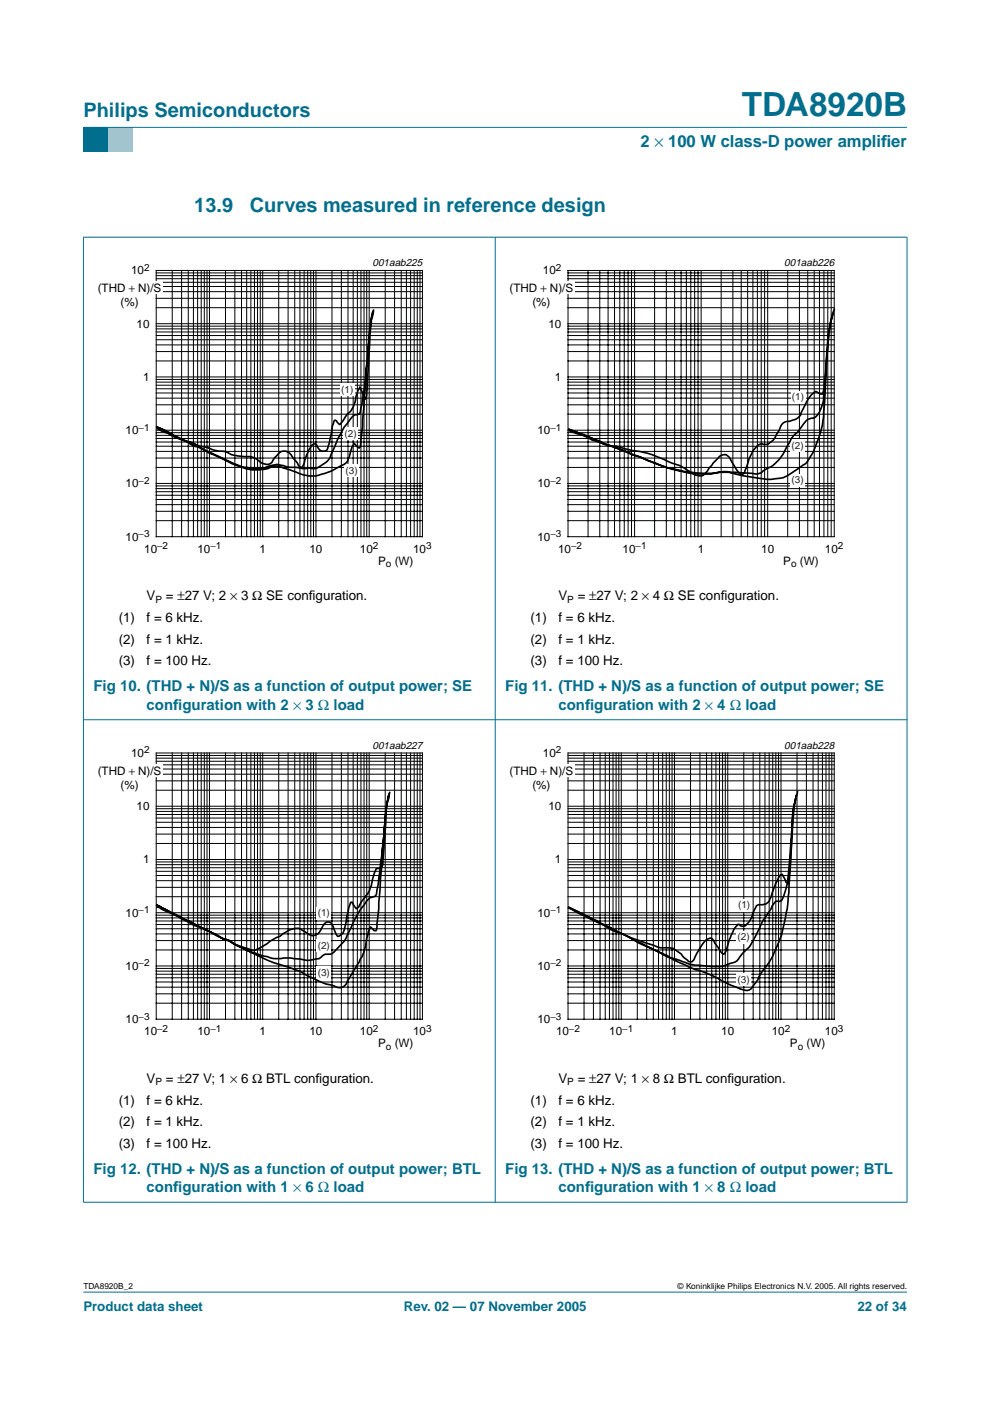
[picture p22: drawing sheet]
<svg xmlns="http://www.w3.org/2000/svg" width="210mm" height="297mm" viewBox="0 0 210 297" stroke-linecap="round" stroke-linejoin="round" font-family="sans-serif">
<defs><g id="words">
<text font-size="7.1" fill="#006e8c" x="157.3" y="24.7">TDA8920B</text>
<g font-size="4.2" fill="#006e8c">
<text x="17.7" y="24.9">Philips Semiconductors</text>
<text x="41.2" y="45">13.9</text>
<text x="53" y="45">Curves measured in reference design</text>
</g>
<g font-size="3.5" fill="#006e8c">
<text x="135.8" y="31.1">2 × 100 W class-D power amplif</text>
<text x="186.8" y="31.1">ier</text>
</g>
<g font-size="3.2" fill="#006e8c">
<text x="19.8" y="146.6">Fig 10. (THD + N)/S as a function of output power; SE</text>
<text x="107.1" y="146.6">Fig 11. (THD + N)/S as a function of output power; SE</text>
<text x="31.1" y="150.5">conf</text>
<text x="36.7" y="150.5">iguration with 2 × 3 Ω load</text>
<text x="118.4" y="150.5">conf</text>
<text x="124.1" y="150.5">iguration with 2 × 4 Ω load</text>
<text x="19.8" y="248.9">Fig 12. (THD + N)/S as a function of output power; BTL</text>
<text x="107.1" y="248.9">Fig 13. (THD + N)/S as a function of output power; BTL</text>
<text x="31.1" y="252.8">conf</text>
<text x="36.7" y="252.8">iguration with 1 × 6 Ω load</text>
<text x="118.4" y="252.8">conf</text>
<text x="124.1" y="252.8">iguration with 1 × 8 Ω load</text>
</g>
<g font-size="2.8">
<text x="25.2" y="131.9">(1)</text>
<text x="31.1" y="127.3">V</text>
<text x="31.1" y="131.9">f = 6 kHz.</text>
<text x="35.2" y="127.3">= ±27 V; 2 × 3 Ω SE conf</text>
<text x="65.5" y="127.3">iguration.</text>
<text x="112.5" y="131.9">(1)</text>
<text x="118.4" y="127.3">V</text>
<text x="118.4" y="131.9">f = 6 kHz.</text>
<text x="122.5" y="127.3">= ±27 V; 2 × 4 Ω SE conf</text>
<text x="152.8" y="127.3">iguration.</text>
<text x="25.2" y="136.5">(2)</text>
<text x="31.1" y="136.5">f = 1 kHz.</text>
<text x="112.5" y="136.5">(2)</text>
<text x="118.4" y="136.5">f = 1 kHz.</text>
<text x="25.2" y="141.1">(3)</text>
<text x="31.1" y="141.1">f = 100 Hz.</text>
<text x="112.5" y="141.1">(3)</text>
<text x="118.4" y="141.1">f = 100 Hz.</text>
<text x="31.1" y="229.6">V</text>
<text x="35.2" y="229.6">= ±27 V; 1 × 6 Ω BTL conf</text>
<text x="66.9" y="229.6">iguration.</text>
<text x="118.4" y="229.6">V</text>
<text x="122.5" y="229.6">= ±27 V; 1 × 8 Ω BTL conf</text>
<text x="154.2" y="229.6">iguration.</text>
<text x="25.2" y="234.2">(1)</text>
<text x="25.2" y="238.8">(2)</text>
<text x="31.1" y="234.2">f = 6 kHz.</text>
<text x="31.1" y="238.8">f = 1 kHz.</text>
<text x="112.5" y="234.2">(1)</text>
<text x="112.5" y="238.8">(2)</text>
<text x="118.4" y="234.2">f = 6 kHz.</text>
<text x="118.4" y="238.8">f = 1 kHz.</text>
<text x="25.2" y="243.4">(3)</text>
<text x="31.1" y="243.4">f = 100 Hz.</text>
<text x="112.5" y="243.4">(3)</text>
<text x="118.4" y="243.4">f = 100 Hz.</text>
</g>
<g font-size="2.8" fill="#006e8c">
<text x="17.7" y="278">Product data sheet</text>
<text x="85.6" y="278">Rev. 02 — 07 November 2005</text>
<text x="181.8" y="278">22 of 34</text>
</g>
<g font-size="2.5">
<text x="27.8" y="58.2">10</text>
<text x="115.1" y="58.2">10</text>
<text x="20.7" y="62">(THD + N)/S</text>
<text x="25.6" y="65">(%)</text>
<text x="108" y="62">(THD + N)/S</text>
<text x="112.9" y="65">(%)</text>
<text x="29" y="69.5">10</text>
<text x="116.3" y="69.5">10</text>
<text x="30.3" y="80.8">1</text>
<text x="117.7" y="80.8">1</text>
<text x="26.6" y="92.1">10</text>
<text x="113.9" y="92.1">10</text>
<text x="26.6" y="103.3">10</text>
<text x="113.9" y="103.3">10</text>
<text x="26.6" y="114.6">10</text>
<text x="30.6" y="117.2">10</text>
<text x="41.9" y="117.2">10</text>
<text x="55" y="117.2">1</text>
<text x="65.6" y="117.2">10</text>
<text x="76.3" y="117.2">10</text>
<text x="80.2" y="119.7">P</text>
<text x="83.7" y="119.7">(W)</text>
<text x="87.6" y="117.2">10</text>
<text x="113.9" y="114.6">10</text>
<text x="118.3" y="117.2">10</text>
<text x="132" y="117.2">10</text>
<text x="148" y="117.2">1</text>
<text x="161.4" y="117.2">10</text>
<text x="166.1" y="119.7">P</text>
<text x="169.6" y="119.7">(W)</text>
<text x="174.9" y="117.2">10</text>
<text x="27.8" y="160.5">10</text>
<text x="115.1" y="160.5">10</text>
<text x="20.7" y="164.3">(THD + N)/S</text>
<text x="25.6" y="167.3">(%)</text>
<text x="108" y="164.3">(THD + N)/S</text>
<text x="112.9" y="167.3">(%)</text>
<text x="29" y="171.8">10</text>
<text x="116.3" y="171.8">10</text>
<text x="30.3" y="183.1">1</text>
<text x="117.7" y="183.1">1</text>
<text x="26.6" y="194.4">10</text>
<text x="113.9" y="194.4">10</text>
<text x="26.6" y="205.7">10</text>
<text x="113.9" y="205.7">10</text>
<text x="26.6" y="216.9">10</text>
<text x="30.6" y="219.5">10</text>
<text x="41.9" y="219.5">10</text>
<text x="55" y="219.5">1</text>
<text x="65.6" y="219.5">10</text>
<text x="76.3" y="219.5">10</text>
<text x="87.6" y="219.5">10</text>
<text x="113.9" y="216.9">10</text>
<text x="117.9" y="219.5">10</text>
<text x="129.2" y="219.5">10</text>
<text x="142.3" y="219.5">1</text>
<text x="152.9" y="219.5">10</text>
<text x="163.6" y="219.5">10</text>
<text x="174.9" y="219.5">10</text>
<text x="80.2" y="222">P</text>
<text x="83.7" y="222">(W)</text>
<text x="167.5" y="222">P</text>
<text x="171" y="222">(W)</text>
</g>
<g font-size="2.2">
<text x="79" y="56.5">001aab225</text>
<text x="166.3" y="56.5">001aab226</text>
<text x="79" y="158.8">001aab227</text>
<text x="166.3" y="158.8">001aab228</text>
</g>
<g font-size="2.1">
<text x="30.5" y="57.4">2</text>
<text x="117.8" y="57.4">2</text>
<text x="29.4" y="91.3">−1</text>
<text x="116.7" y="91.3">−1</text>
<text x="29.4" y="102.6">−2</text>
<text x="116.7" y="102.6">−2</text>
<text x="29.4" y="113.9">−3</text>
<text x="116.7" y="113.9">−3</text>
<text x="33.3" y="116.4">−2</text>
<text x="44.6" y="116.4">−1</text>
<text x="79.1" y="116.4">2</text>
<text x="90.4" y="116.4">3</text>
<text x="121.1" y="116.4">−2</text>
<text x="134.7" y="116.4">−1</text>
<text x="177.7" y="116.4">2</text>
<text x="81.8" y="120.2">o</text>
<text x="167.7" y="120.2">o</text>
<text x="33" y="127.8">P</text>
<text x="120.3" y="127.8">P</text>
<text x="30.5" y="159.8">2</text>
<text x="117.8" y="159.8">2</text>
<text x="29.4" y="193.6">−1</text>
<text x="116.7" y="193.6">−1</text>
<text x="29.4" y="204.9">−2</text>
<text x="116.7" y="204.9">−2</text>
<text x="29.4" y="216.2">−3</text>
<text x="33.3" y="218.7">−2</text>
<text x="44.6" y="218.7">−1</text>
<text x="79.1" y="218.7">2</text>
<text x="90.4" y="218.7">3</text>
<text x="116.7" y="216.2">−3</text>
<text x="120.6" y="218.7">−2</text>
<text x="131.9" y="218.7">−1</text>
<text x="166.4" y="218.7">2</text>
<text x="177.7" y="218.7">3</text>
<text x="81.8" y="222.5">o</text>
<text x="169.1" y="222.5">o</text>
<text x="33" y="230.1">P</text>
<text x="120.3" y="230.1">P</text>
</g>
<g font-size="2.1" fill="#231f20">
<text x="72.4" y="83.3">(1)</text>
<text x="167.9" y="84.9">(1)</text>
<text x="73.1" y="92.6">(2)</text>
<text x="167.8" y="95.2">(2)</text>
<text x="73.2" y="100.4">(3)</text>
<text x="167.8" y="102.4">(3)</text>
<text x="67.4" y="194.3">(1)</text>
<text x="156.5" y="192.6">(1)</text>
<text x="67.4" y="201.2">(2)</text>
<text x="156.4" y="199.4">(2)</text>
<text x="67.4" y="206.9">(3)</text>
<text x="156.4" y="208.4">(3)</text>
</g>
<g font-size="1.8">
<text x="17.7" y="273.4">TDA8920B_2</text>
<text x="143.7" y="273.4">© Koninklijke Philips Electronics N.V. 2005. All rights reserved.</text>
</g>
</g></defs>
<path d="M17.7 273.9h174.6z" fill="#006e8c" stroke="#006e8c" stroke-width=".21"/>
<path d="M17.7 27h5.3v5.3h-5.3z" fill-rule="evenodd" fill="#006e8c"/>
<path d="M23 27h5.3v5.3h-5.3z" fill-rule="evenodd" fill="#96c4d6"/>
<g fill="#006e8c" stroke="#006e8c" stroke-width=".21">
<path d="M17.7 27h174.6z"/>
<path d="M17.7 50.3v204.6z"/>
<path d="M105 50.2v204.7z"/>
<path d="M192.3 50.3v204.6z"/>
<path d="M17.6 50.3h174.8z"/>
<path d="M17.6 152.6h174.8z"/>
<path d="M17.6 254.9h174.8z"/>
</g>
<path d="M20.4 54.5h81.9v66.3h-81.9z" fill="none" stroke="#fff" stroke-width=".21"/>
<g fill="none" stroke="#000" stroke-width=".21">
<path d="M33.1 57.3h56.5v56.5h-56.5zM33.1 59.9h56.5M33.1 59.1h56.5M33.1 58.4h56.5M33.1 57.9h56.5M36.5 57.3v56.5M38.5 57.3v56.5M39.9 57.3v56.5M41 57.3v56.5M41.9 57.3v56.5M42.7 57.3v56.5M43.3 57.3v56.5"/>
<path d="M43.9 57.3v56.5M44.4 57.3v56.5M47.8 57.3v56.5M49.8 57.3v56.5M51.2 57.3v56.5M52.3 57.3v56.5M53.2 57.3v56.5M53.9 57.3v56.5M54.6 57.3v56.5M55.2 57.3v56.5M55.7 57.3v56.5M59.1 57.3v56.5"/>
<path d="M61.1 57.3v56.5M62.5 57.3v56.5M63.6 57.3v56.5M64.5 57.3v56.5M65.2 57.3v56.5M65.9 57.3v56.5M66.5 57.3v56.5M67 57.3v56.5M70.4 57.3v56.5M72.4 57.3v56.5M73.8 57.3v56.5M74.9 57.3v56.5"/>
<path d="M75.8 57.3v56.5M76.5 57.3v56.5M77.2 57.3v56.5M77.8 57.3v56.5M78.3 57.3v56.5M81.7 57.3v56.5M83.7 57.3v56.5M85.1 57.3v56.5M86.2 57.3v56.5M87.1 57.3v56.5M87.8 57.3v56.5M88.5 57.3v56.5"/>
<path d="M89 57.3v56.5M33.1 79.9h56.5M33.1 76.5h56.5M33.1 74.5h56.5M33.1 73.1h56.5M33.1 72h56.5M33.1 71.1h56.5M33.1 70.4h56.5M33.1 69.7h56.5M33.1 69.2h56.5M33.1 68.6h56.5M33.1 65.2h56.5"/>
<path d="M33.1 63.2h56.5M33.1 61.8h56.5M33.1 60.7h56.5M33.1 99.1h56.5M33.1 97.1h56.5M33.1 95.7h56.5M33.1 94.6h56.5M33.1 93.7h56.5M33.1 93h56.5M33.1 92.3h56.5M33.1 91.7h56.5M33.1 91.2h56.5"/>
<path d="M33.1 87.8h56.5M33.1 85.8h56.5M33.1 84.4h56.5M33.1 83.3h56.5M33.1 82.4h56.5M33.1 81.7h56.5M33.1 81h56.5M33.1 80.4h56.5M33.1 110.4h56.5M33.1 108.4h56.5M33.1 107h56.5M33.1 105.9h56.5"/>
<path d="M33.1 105h56.5M33.1 104.3h56.5M33.1 103.6h56.5M33.1 103h56.5M33.1 102.5h56.5"/>
</g>
<g fill="#fff">
<path d="M72.1 81.3h3.1v2.7h-3.1z"/>
<path d="M72.8 90.6h3.1v2.7h-3.1z"/>
<path d="M73 98.4h3.1v2.7h-3.1z"/>
</g>
<path d="M79.1 65.9l-.5 1.9-.6 6-1.1 16.6-.5 4.3-.3 .3-.9-.9a2.61 2.61 0 0 0-.9 1.8l-.3 1a2.36 2.36 0 0 1-1.7 1.8l-2.1 1.2-1.3 .5a6.8 6.8 0 0 1-6.1-.3l-2.7-.9a3.5 3.5 0 0 0-3.3 .2 7.8 7.8 0 0 1-6.1-.7l-13.6-6.3-2.7-1.4M79.2 66l-.5 1.9-.6 5.8a95.7 95.7 0 0 1-1.7 13.7l-.3 .4-.5 .1a1.45 1.45 0 0 0-1.3 .9 27.7 27.7 0 0 0-4.1 7.5 3.5 3.5 0 0 1-1.9 2.3 2.63 2.63 0 0 1-2.8 .6 4.7 4.7 0 0 1-2.7-.1 9.3 9.3 0 0 1-3.5-.5 5.6 5.6 0 0 0-3.3 .6 14.6 14.6 0 0 1-9.3-2.2l-2.7-1.1a4.8 4.8 0 0 0-2.8-1.3 20.3 20.3 0 0 0-4.8-2.3l-2-1.3M79.2 65.6l-.5 2.2-.3 3.2-.7 12.8-.2 .8-.4-.4-.8-2.1-.8 1.9a5.4 5.4 0 0 1-2 3.9l-1.4 2.1-.8-.8-.2-.1-.3 .1-.4 1.2-.2 1.6-.7 3.1a1.14 1.14 0 0 1-1.2 .6 1.14 1.14 0 0 1-.9-.9l-.5-.7a1.19 1.19 0 0 0-1.1 .9l-.4 .5-1.3 3.6h-.4l-.4-.4-.2-.5-.8-.9a2.66 2.66 0 0 0-2.3-1.6l-.8 .3-1.3 1.6a1.52 1.52 0 0 1-2.4 .6l-.4-.3a3.8 3.8 0 0 0-3.3-1.1 8.2 8.2 0 0 1-4-1.1 8.6 8.6 0 0 1-4-.9 5 5 0 0 1-2.7-.8l-.7-.3a12.4 12.4 0 0 1-4.7-1.8l-1.4-.5-1.2-.7M33.1 90.4l1.3 .6M33.2 90.5l1.2 .5" fill="none" stroke="#000" stroke-width=".35"/>
<path d="M32.6 59.8h1.9v2.5h-1.9z" fill="#fff"/>
<path d="M107.7 54.5h81.9v66.3h-81.9z" fill="none" stroke="#fff" stroke-width=".21"/>
<g fill="none" stroke="#000" stroke-width=".21">
<path d="M120.4 57.3h56.5v56.5h-56.5zM120.4 59.9h56.5M120.4 59.1h56.5M120.4 58.4h56.5M120.4 57.9h56.5M124.7 57.3v56.5M127.2 57.3v56.5M128.9 57.3v56.5M130.3 57.3v56.5M131.4 57.3v56.5M132.4 57.3v56.5M133.2 57.3v56.5"/>
<path d="M133.9 57.3v56.5M134.5 57.3v56.5M138.8 57.3v56.5M141.3 57.3v56.5M143 57.3v56.5M144.4 57.3v56.5M145.5 57.3v56.5M146.5 57.3v56.5M147.3 57.3v56.5M148 57.3v56.5M148.7 57.3v56.5M152.9 57.3v56.5"/>
<path d="M155.4 57.3v56.5M157.1 57.3v56.5M158.5 57.3v56.5M159.6 57.3v56.5M160.6 57.3v56.5M161.4 57.3v56.5M162.1 57.3v56.5M162.8 57.3v56.5M167 57.3v56.5M169.5 57.3v56.5M171.3 57.3v56.5M172.6 57.3v56.5"/>
<path d="M173.7 57.3v56.5M174.7 57.3v56.5M175.5 57.3v56.5M176.2 57.3v56.5M120.4 79.9h56.5M120.4 76.5h56.5M120.4 74.5h56.5M120.4 73.1h56.5M120.4 72h56.5M120.4 71.1h56.5M120.4 70.4h56.5M120.4 69.7h56.5"/>
<path d="M120.4 69.2h56.5M120.4 68.6h56.5M120.4 65.2h56.5M120.4 63.2h56.5M120.4 61.8h56.5M120.4 60.7h56.5M120.4 99.1h56.5M120.4 97.1h56.5M120.4 95.7h56.5M120.4 94.6h56.5M120.4 93.7h56.5M120.4 93h56.5"/>
<path d="M120.4 92.3h56.5M120.4 91.7h56.5M120.4 91.2h56.5M120.4 87.8h56.5M120.4 85.8h56.5M120.4 84.4h56.5M120.4 83.3h56.5M120.4 82.4h56.5M120.4 81.7h56.5M120.4 81h56.5M120.4 80.4h56.5M120.4 110.4h56.5"/>
<path d="M120.4 108.4h56.5M120.4 107h56.5M120.4 105.9h56.5M120.4 105h56.5M120.4 104.3h56.5M120.4 103.6h56.5M120.4 103h56.5M120.4 102.5h56.5"/>
</g>
<g fill="#fff">
<path d="M167.6 93.2h3.1v2.7h-3.1z"/>
<path d="M167.6 100.4h3.1v2.7h-3.1z"/>
<path d="M167.6 82.9h3.1v2.6h-3.1z"/>
</g>
<path d="M176.7 66.3a32.8 32.8 0 0 0-1.4 7.9l-.5 9a7.9 7.9 0 0 1-1.9 5.2l-.4 .3a2.43 2.43 0 0 0-2.2 1.3l-1.2 1.6a4.4 4.4 0 0 0-1.7 2.2l-.5 .8a8.3 8.3 0 0 1-4.3 4.7l-.8 .6a2.31 2.31 0 0 1-2.5 .5 39.6 39.6 0 0 0-7.6-.1 14.1 14.1 0 0 1-7.6-.6 15.8 15.8 0 0 1-5.1-1.5l-1.6-.5-1.7-.8-1.7-.5-5.1-2a22.7 22.7 0 0 1-5.1-2.3l-3.3-1.1 1.6 .5 1.7 .9a18.3 18.3 0 0 1 5 2l1.7 .4 5.2 2.1a31.3 31.3 0 0 0 13.4 3.5l2.6-.1a6 6 0 0 1 4.2 .2l5.1 .9a9.7 9.7 0 0 0 5.9-.5l3.4-2.3a4.1 4.1 0 0 0 1.6-1.9 22.6 22.6 0 0 0 2.9-10.5l.3-6.1a72.2 72.2 0 0 1 1-11.5l.5-2.2M177 65.4a25.3 25.3 0 0 0-1.4 7.6l-.8 9.3-.3 1-.1 .3h-.4l-1.1-.6a9.6 9.6 0 0 0-3.2 5 5.5 5.5 0 0 1-3.3 1.5 2.32 2.32 0 0 0-1.2 1.7l-.5 .8a3.7 3.7 0 0 1-1.9 2.2h-.9a1.39 1.39 0 0 0-1.7 .8l-.5 .5-.9 1.8-1 3-.2 .2a.57 .57 0 0 1-.9-.1l-1.6-2.5a1.93 1.93 0 0 0-1.6-1.5 2.46 2.46 0 0 0-1.8 1.3l-2.6 3.1a2.49 2.49 0 0 1-2.4-.5l-2.6-1.6-1.7-.5-1.6-.8a20.7 20.7 0 0 0-6.8-1.9l-3.3-.9a6.4 6.4 0 0 1-3.5-.8 8.8 8.8 0 0 1-3.3-1.4l-3.4-1.2" fill="none" stroke="#000" stroke-width=".35"/>
<path d="M120 59.8h1.8v2.5h-1.8z" fill="#fff"/>
<path d="M20.4 156.8h81.9v66.3h-81.9z" fill="none" stroke="#fff" stroke-width=".21"/>
<g fill="none" stroke="#000" stroke-width=".21">
<path d="M33.1 159.6h56.5v56.5h-56.5zM36.5 159.6v56.5M38.5 159.6v56.5M39.9 159.6v56.5M41 159.6v56.5M41.9 159.6v56.5M42.7 159.6v56.5M43.3 159.6v56.5M43.9 159.6v56.5M44.4 159.6v56.5M47.8 159.6v56.5M49.8 159.6v56.5"/>
<path d="M51.2 159.6v56.5M52.3 159.6v56.5M53.2 159.6v56.5M53.9 159.6v56.5M54.6 159.6v56.5M55.2 159.6v56.5M55.7 159.6v56.5M59.1 159.6v56.5M61.1 159.6v56.5M62.5 159.6v56.5M63.6 159.6v56.5M64.5 159.6v56.5"/>
<path d="M65.2 159.6v56.5M65.9 159.6v56.5M66.5 159.6v56.5M67 159.6v56.5M70.4 159.6v56.5M72.4 159.6v56.5M73.8 159.6v56.5M74.9 159.6v56.5M75.8 159.6v56.5M76.5 159.6v56.5M77.2 159.6v56.5M77.8 159.6v56.5"/>
<path d="M78.3 159.6v56.5M81.7 159.6v56.5M83.7 159.6v56.5M85.1 159.6v56.5M86.2 159.6v56.5M87.1 159.6v56.5M87.8 159.6v56.5M88.5 159.6v56.5M89 159.6v56.5M33.1 178.8h56.5M33.1 176.8h56.5M33.1 175.4h56.5"/>
<path d="M33.1 174.3h56.5M33.1 173.4h56.5M33.1 172.7h56.5M33.1 172h56.5M33.1 171.5h56.5M33.1 170.9h56.5M33.1 167.5h56.5M33.1 165.6h56.5M33.1 164.1h56.5M33.1 163h56.5M33.1 162.2h56.5M33.1 161.4h56.5"/>
<path d="M33.1 160.7h56.5M33.1 160.2h56.5M33.1 199.4h56.5M33.1 198h56.5M33.1 196.9h56.5M33.1 196h56.5M33.1 195.3h56.5M33.1 194.6h56.5M33.1 194h56.5M33.1 193.5h56.5M33.1 190.1h56.5M33.1 188.1h56.5"/>
<path d="M33.1 186.7h56.5M33.1 185.6h56.5M33.1 184.7h56.5M33.1 184h56.5M33.1 183.3h56.5M33.1 182.7h56.5M33.1 182.2h56.5M33.1 212.7h56.5M33.1 210.7h56.5M33.1 209.3h56.5M33.1 208.2h56.5M33.1 207.3h56.5"/>
<path d="M33.1 206.6h56.5M33.1 205.9h56.5M33.1 205.3h56.5M33.1 204.8h56.5M33.1 201.4h56.5"/>
</g>
<g fill="#fff">
<path d="M67.1 199.2h3.1v2.6h-3.1z"/>
<path d="M67.1 192.3h3.1v2.7h-3.1z"/>
<path d="M67.1 204.9h3.1v2.7h-3.1z"/>
</g>
<path d="M82.6 167.9l-.1 .9a14.3 14.3 0 0 0-.7 5.3l-.6 8.4a1.3 1.3 0 0 1-.8 1.6h-.5a4.7 4.7 0 0 0-.9 2.4 7.8 7.8 0 0 1-2.4 4.7l-.6 1.2-.4 .2-.3-.2-.6-1.1-.4 .1-.4 1.1-.8 4.2a1.79 1.79 0 0 1-1.5 1.8l-.7-1.3a2.92 2.92 0 0 0-1-1.7 1.64 1.64 0 0 0-1.7 1.3 1.96 1.96 0 0 1-1.5 1.5 1.96 1.96 0 0 1-2-.7 2.51 2.51 0 0 0-2.6-.6l-.8 .2-2 1.3-.7 .3-4.1 2.4a1.59 1.59 0 0 1-1.9 0 10.6 10.6 0 0 1-4.1-1.8l-1.3-.5-4.1-2.1-2.1-.6-3.2-1.9-3.5-1.5-.6-.4-.6-.1M33.1 191.8l5.4 2.8 2 .9 6.8 3.6a4.3 4.3 0 0 1 2.7 1.2l3.3 1.6 3.5 .9a4.9 4.9 0 0 0 3.4 .3l3.4 .2a5 5 0 0 0 3.3 0 2.52 2.52 0 0 0 1.8-.9l1.3-.1 .8-.4 2.3-2.5 1.3-2.7a18.5 18.5 0 0 1 4.1-6.4l1.1-.3 .2-.4 1.1-8.1 .7-6.6a27.1 27.1 0 0 1 .8-6l.1-.6a32.9 32.9 0 0 0-.9 6.6l-.5 5.4-.8 12.3-.5 4.6-.5 .1-.8-.7-.8 2.5-.2 1.5-.7 2.2-3.1 5.1a1.71 1.71 0 0 1-2.7 1.2 24.1 24.1 0 0 1-7.4-3.1l-1.4-.6a60.5 60.5 0 0 1-13.5-5.9l-1.4-.4-6.8-3.6-4-1.8-2.7-1.6z" fill="none" stroke="#000" stroke-width=".35"/>
<path d="M32.6 162.1h1.9v2.5h-1.9z" fill="#fff"/>
<path d="M107.7 156.8h81.9v66.3h-81.9z" fill="none" stroke="#fff" stroke-width=".21"/>
<g fill="none" stroke="#000" stroke-width=".21">
<path d="M120.4 159.6h56.5v56.5h-56.5zM123.8 159.6v56.5M125.8 159.6v56.5M127.2 159.6v56.5M128.3 159.6v56.5M129.2 159.6v56.5M130 159.6v56.5M130.6 159.6v56.5M131.2 159.6v56.5M131.7 159.6v56.5M135.1 159.6v56.5M137.1 159.6v56.5"/>
<path d="M138.5 159.6v56.5M139.6 159.6v56.5M140.5 159.6v56.5M141.3 159.6v56.5M141.9 159.6v56.5M142.5 159.6v56.5M143 159.6v56.5M146.4 159.6v56.5M148.4 159.6v56.5M149.8 159.6v56.5M150.9 159.6v56.5M151.8 159.6v56.5"/>
<path d="M152.5 159.6v56.5M153.2 159.6v56.5M153.8 159.6v56.5M154.3 159.6v56.5M157.7 159.6v56.5M159.7 159.6v56.5M161.1 159.6v56.5M162.2 159.6v56.5M163.1 159.6v56.5M163.8 159.6v56.5M164.5 159.6v56.5M165.1 159.6v56.5"/>
<path d="M165.6 159.6v56.5M169 159.6v56.5M171 159.6v56.5M172.4 159.6v56.5M173.5 159.6v56.5M174.4 159.6v56.5M175.1 159.6v56.5M175.8 159.6v56.5M176.4 159.6v56.5M120.4 178.8h56.5M120.4 176.8h56.5M120.4 175.4h56.5"/>
<path d="M120.4 174.3h56.5M120.4 173.4h56.5M120.4 172.7h56.5M120.4 172h56.5M120.4 171.5h56.5M120.4 170.9h56.5M120.4 167.5h56.5M120.4 165.6h56.5M120.4 164.1h56.5M120.4 163h56.5M120.4 162.2h56.5M120.4 161.4h56.5"/>
<path d="M120.4 160.7h56.5M120.4 160.2h56.5M120.4 199.4h56.5M120.4 198h56.5M120.4 196.9h56.5M120.4 196h56.5M120.4 195.3h56.5M120.4 194.6h56.5M120.4 194h56.5M120.4 193.5h56.5M120.4 190.1h56.5M120.4 188.1h56.5"/>
<path d="M120.4 186.7h56.5M120.4 185.6h56.5M120.4 184.7h56.5M120.4 184h56.5M120.4 183.3h56.5M120.4 182.7h56.5M120.4 182.2h56.5M120.4 212.7h56.5M120.4 210.7h56.5M120.4 209.3h56.5M120.4 208.2h56.5M120.4 207.3h56.5"/>
<path d="M120.4 206.6h56.5M120.4 205.9h56.5M120.4 205.3h56.5M120.4 204.8h56.5M120.4 201.4h56.5"/>
</g>
<g fill="#fff">
<path d="M156.2 190.6h3.1v2.6h-3.1z"/>
<path d="M156.1 197.4h3.1v2.6h-3.1z"/>
<path d="M156.1 206.4h3.1v2.6h-3.1z"/>
</g>
<path d="M168.8 168.6v.4a28.2 28.2 0 0 0-.9 8l-.4 7a79.9 79.9 0 0 1-1 10.6 26.5 26.5 0 0 1-4.1 10.4l-.8 .9-1 1.9-1.1 1.4a1.41 1.41 0 0 1-1.9 .7l-2.7-1-2.7-1.5-2.7-1.2a28.6 28.6 0 0 1-8.1-3.6l-13.5-6.5a6.8 6.8 0 0 0-2.7-1.4l-4.8-2.4M168.9 168.5a23.8 23.8 0 0 0-1 7.2l-.6 8.5a13.8 13.8 0 0 1-1.7 6.8h-.9a2.84 2.84 0 0 0-1.2 1.7l-1.7 2.5-.8 1.6a13.1 13.1 0 0 1-3.8 5.6l-.4 .5a2.13 2.13 0 0 1-1.9 1.3 6.3 6.3 0 0 1-4.1 .7l-3.4-.2-1.4-.3-3.3-1.2a5.4 5.4 0 0 1-2.7-1.2l-4.1-1.8-4-2.2a7.5 7.5 0 0 1-2.7-1.5l-2.7-1.2-6-3M169.1 167.7a27.2 27.2 0 0 0-1.1 7.7l-.5 8.8-.4 3.1-.4-.2-.8-1.6-.1-.1-.4 .1-1 1.8-1.2 3.3a1.89 1.89 0 0 1-2.4 1.2 3.7 3.7 0 0 0-1.4 2.6l-.7 1.2a1.3 1.3 0 0 1-1.3 .8l-.7-.4a1.84 1.84 0 0 0-1.3 1.6l-.8 1.7-.6 2.2a.88 .88 0 0 1-.7 .8l-2.4-3.3a1.97 1.97 0 0 0-2.1 1.3l-1.7 3.2-.3 .4h-.8l-1-.8a5 5 0 0 0-2.3-2l-2.7-.1-6.7-2.4-1.4-.6a9.4 9.4 0 0 1-4-2l-1.4-.5-6.1-3" fill="none" stroke="#000" stroke-width=".35"/>
<path d="M120 162.1h1.8v2.5h-1.8z" fill="#fff"/>
<use href="#words"/>
</svg>
